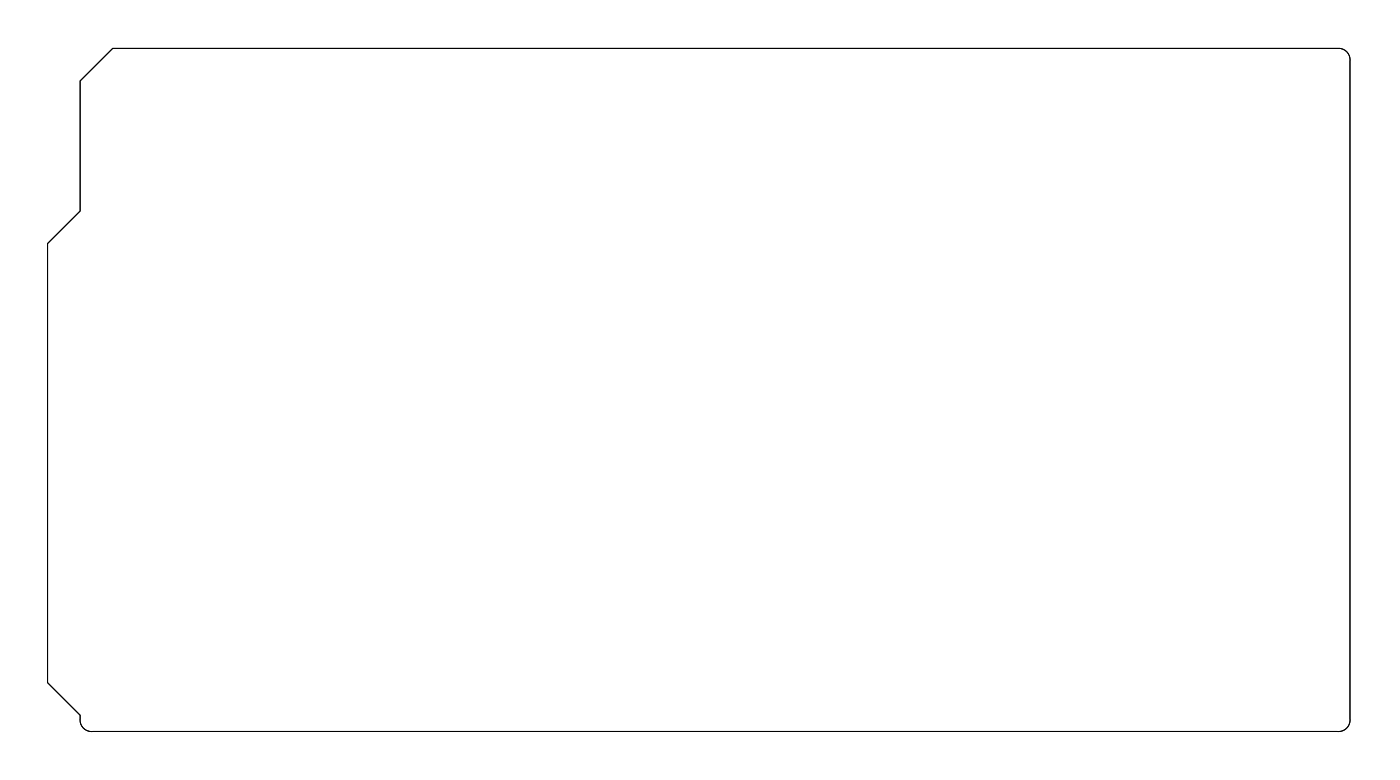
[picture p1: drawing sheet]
<svg xmlns="http://www.w3.org/2000/svg" width="109mm" height="61mm" viewBox="0 0 109 61" stroke-linecap="round" stroke-linejoin="round" font-family="sans-serif">
<path d="M6.2 6.3l2.6-2.5h95.3a.9 .9 0 0 1 1 1v51.1a.9 .9 0 0 1-1 1h-96.9a.96 .96 0 0 1-1-1.3l-2.5-2.5v-34.2l2.5-2.5z" fill="none" stroke="#000" stroke-width=".08"/>
<path d="M6.2 6.3v10.1l-2.5 2.5v34.2l2.5 2.5v.3a.89 .89 0 0 0 1 1h96.9a.89 .89 0 0 0 1-1v-51.1a.9 .9 0 0 0-1-1h-95.3zM6.2 6.3l2.6-2.5h95.5a.9 .9 0 0 1 .8 1v51.3a.9 .9 0 0 1-1 .8h-97.1a1.02 1.02 0 0 1-.8-1.3l-2.5-2.5v-34.2l2.5-2.5z" fill="#000"/>
<circle cx="78.8" cy="12.4" r=".35" fill="#fff"/>
<circle cx="78.8" cy="12.4" r=".35" fill="none" stroke="#fff" stroke-width=".55"/>
<circle cx="87.9" cy="27.6" r=".35" fill="#fff"/>
<circle cx="87.9" cy="27.6" r=".35" fill="none" stroke="#fff" stroke-width=".55"/>
<circle cx="64.5" cy="41.9" r=".35" fill="#fff"/>
<circle cx="64.5" cy="41.9" r=".35" fill="none" stroke="#fff" stroke-width=".55"/>
<circle cx="89.9" cy="34.2" r=".74" fill="#fff"/>
<circle cx="89.9" cy="34.2" r=".74" fill="none" stroke="#fff" stroke-width=".76" stroke-linecap="butt"/>
<circle cx="92.4" cy="34.2" r=".74" fill="#fff"/>
<circle cx="92.4" cy="34.2" r=".74" fill="none" stroke="#fff" stroke-width=".76" stroke-linecap="butt"/>
<circle cx="94.9" cy="34.2" r=".74" fill="#fff"/>
<circle cx="94.9" cy="34.2" r=".74" fill="none" stroke="#fff" stroke-width=".76" stroke-linecap="butt"/>
<circle cx="97.5" cy="34.2" r=".74" fill="#fff"/>
<circle cx="97.5" cy="34.2" r=".74" fill="none" stroke="#fff" stroke-width=".76" stroke-linecap="butt"/>
<circle cx="92.4" cy="19" r=".74" fill="#fff"/>
<circle cx="92.4" cy="19" r=".74" fill="none" stroke="#fff" stroke-width=".76" stroke-linecap="butt"/>
<circle cx="92.4" cy="21.5" r=".74" fill="#fff"/>
<circle cx="92.4" cy="21.5" r=".74" fill="none" stroke="#fff" stroke-width=".76" stroke-linecap="butt"/>
<circle cx="92.4" cy="24.1" r=".74" fill="#fff"/>
<circle cx="92.4" cy="24.1" r=".74" fill="none" stroke="#fff" stroke-width=".76" stroke-linecap="butt"/>
<circle cx="84.8" cy="19" r=".74" fill="#fff"/>
<circle cx="84.8" cy="19" r=".74" fill="none" stroke="#fff" stroke-width=".76" stroke-linecap="butt"/>
<circle cx="82.2" cy="19" r=".74" fill="#fff"/>
<circle cx="82.2" cy="19" r=".74" fill="none" stroke="#fff" stroke-width=".76" stroke-linecap="butt"/>
<circle cx="79.7" cy="19" r=".74" fill="#fff"/>
<circle cx="79.7" cy="19" r=".74" fill="none" stroke="#fff" stroke-width=".76" stroke-linecap="butt"/>
<circle cx="77.2" cy="19" r=".74" fill="#fff"/>
<circle cx="77.2" cy="19" r=".74" fill="none" stroke="#fff" stroke-width=".76" stroke-linecap="butt"/>
<path d="M96.7 8.1h1.6v1.5h-1.6z" fill="#fff"/>
<path d="M96.7 8.1h1.6v1.5h-1.6z" fill="none" stroke="#fff" stroke-width=".76" stroke-linecap="butt"/>
<circle cx="97.5" cy="8.8" r=".76" fill="#fff"/>
<circle cx="97.5" cy="8.8" r=".76" fill="none" stroke="#fff" stroke-width=".76" stroke-linecap="butt"/>
<circle cx="97.5" cy="12.3" r=".76" fill="#fff"/>
<circle cx="97.5" cy="12.3" r=".76" fill="none" stroke="#fff" stroke-width=".76" stroke-linecap="butt"/>
<circle cx="69.5" cy="19" r=".74" fill="#fff"/>
<circle cx="69.5" cy="19" r=".74" fill="none" stroke="#fff" stroke-width=".76" stroke-linecap="butt"/>
<circle cx="69.5" cy="21.5" r=".74" fill="#fff"/>
<circle cx="69.5" cy="21.5" r=".74" fill="none" stroke="#fff" stroke-width=".76" stroke-linecap="butt"/>
<circle cx="23.8" cy="41.9" r=".74" fill="#fff"/>
<circle cx="23.8" cy="41.9" r=".74" fill="none" stroke="#fff" stroke-width=".76" stroke-linecap="butt"/>
<circle cx="23.8" cy="39.3" r=".74" fill="#fff"/>
<circle cx="23.8" cy="39.3" r=".74" fill="none" stroke="#fff" stroke-width=".76" stroke-linecap="butt"/>
<circle cx="23.8" cy="36.8" r=".74" fill="#fff"/>
<circle cx="23.8" cy="36.8" r=".74" fill="none" stroke="#fff" stroke-width=".76" stroke-linecap="butt"/>
<circle cx="61.9" cy="29.2" r=".7" fill="#fff"/>
<circle cx="61.9" cy="29.2" r=".7" fill="none" stroke="#fff" stroke-width=".76" stroke-linecap="butt"/>
<circle cx="72.1" cy="29.2" r=".7" fill="#fff"/>
<circle cx="72.1" cy="29.2" r=".7" fill="none" stroke="#fff" stroke-width=".76" stroke-linecap="butt"/>
<circle cx="28.9" cy="54.6" r=".71" fill="#fff"/>
<circle cx="28.9" cy="54.6" r=".71" fill="none" stroke="#fff" stroke-width=".69" stroke-linecap="butt"/>
<circle cx="69.5" cy="54.6" r=".71" fill="#fff"/>
<circle cx="69.5" cy="54.6" r=".71" fill="none" stroke="#fff" stroke-width=".69" stroke-linecap="butt"/>
<circle cx="26.4" cy="54.6" r=".71" fill="#fff"/>
<circle cx="26.4" cy="54.6" r=".71" fill="none" stroke="#fff" stroke-width=".69" stroke-linecap="butt"/>
<circle cx="23.8" cy="54.6" r=".71" fill="#fff"/>
<circle cx="23.8" cy="54.6" r=".71" fill="none" stroke="#fff" stroke-width=".69" stroke-linecap="butt"/>
<circle cx="21.3" cy="54.6" r=".71" fill="#fff"/>
<circle cx="21.3" cy="54.6" r=".71" fill="none" stroke="#fff" stroke-width=".69" stroke-linecap="butt"/>
<circle cx="18.7" cy="54.6" r=".71" fill="#fff"/>
<circle cx="18.7" cy="54.6" r=".71" fill="none" stroke="#fff" stroke-width=".69" stroke-linecap="butt"/>
<circle cx="11.1" cy="19" r=".71" fill="#fff"/>
<circle cx="11.1" cy="19" r=".71" fill="none" stroke="#fff" stroke-width=".69" stroke-linecap="butt"/>
<circle cx="16.2" cy="54.6" r=".71" fill="#fff"/>
<circle cx="16.2" cy="54.6" r=".71" fill="none" stroke="#fff" stroke-width=".69" stroke-linecap="butt"/>
<circle cx="13.7" cy="54.6" r=".71" fill="#fff"/>
<circle cx="13.7" cy="54.6" r=".71" fill="none" stroke="#fff" stroke-width=".69" stroke-linecap="butt"/>
<circle cx="68.5" cy="6.3" r=".71" fill="#fff"/>
<circle cx="68.5" cy="6.3" r=".71" fill="none" stroke="#fff" stroke-width=".69" stroke-linecap="butt"/>
<circle cx="54.3" cy="54.6" r=".71" fill="#fff"/>
<circle cx="54.3" cy="54.6" r=".71" fill="none" stroke="#fff" stroke-width=".69" stroke-linecap="butt"/>
<circle cx="51.8" cy="54.6" r=".71" fill="#fff"/>
<circle cx="51.8" cy="54.6" r=".71" fill="none" stroke="#fff" stroke-width=".69" stroke-linecap="butt"/>
<circle cx="49.2" cy="54.6" r=".71" fill="#fff"/>
<circle cx="49.2" cy="54.6" r=".71" fill="none" stroke="#fff" stroke-width=".69" stroke-linecap="butt"/>
<circle cx="46.7" cy="54.6" r=".71" fill="#fff"/>
<circle cx="46.7" cy="54.6" r=".71" fill="none" stroke="#fff" stroke-width=".69" stroke-linecap="butt"/>
<circle cx="11.1" cy="39.3" r=".71" fill="#fff"/>
<circle cx="11.1" cy="39.3" r=".71" fill="none" stroke="#fff" stroke-width=".69" stroke-linecap="butt"/>
<circle cx="44.1" cy="54.6" r=".71" fill="#fff"/>
<circle cx="44.1" cy="54.6" r=".71" fill="none" stroke="#fff" stroke-width=".69" stroke-linecap="butt"/>
<circle cx="41.6" cy="54.6" r=".71" fill="#fff"/>
<circle cx="41.6" cy="54.6" r=".71" fill="none" stroke="#fff" stroke-width=".69" stroke-linecap="butt"/>
<circle cx="39.1" cy="54.6" r=".71" fill="#fff"/>
<circle cx="39.1" cy="54.6" r=".71" fill="none" stroke="#fff" stroke-width=".69" stroke-linecap="butt"/>
<circle cx="36.5" cy="54.6" r=".71" fill="#fff"/>
<circle cx="36.5" cy="54.6" r=".71" fill="none" stroke="#fff" stroke-width=".69" stroke-linecap="butt"/>
<circle cx="49.2" cy="6.3" r=".71" fill="#fff"/>
<circle cx="49.2" cy="6.3" r=".71" fill="none" stroke="#fff" stroke-width=".69" stroke-linecap="butt"/>
<circle cx="11.1" cy="8.8" r=".71" fill="#fff"/>
<circle cx="11.1" cy="8.8" r=".71" fill="none" stroke="#fff" stroke-width=".69" stroke-linecap="butt"/>
<circle cx="11.1" cy="29.2" r=".71" fill="#fff"/>
<circle cx="11.1" cy="29.2" r=".71" fill="none" stroke="#fff" stroke-width=".69" stroke-linecap="butt"/>
<circle cx="11.1" cy="49.5" r=".71" fill="#fff"/>
<circle cx="11.1" cy="49.5" r=".71" fill="none" stroke="#fff" stroke-width=".69" stroke-linecap="butt"/>
<circle cx="78.7" cy="6.3" r=".71" fill="#fff"/>
<circle cx="78.7" cy="6.3" r=".71" fill="none" stroke="#fff" stroke-width=".69" stroke-linecap="butt"/>
<circle cx="59.4" cy="54.6" r=".71" fill="#fff"/>
<circle cx="59.4" cy="54.6" r=".71" fill="none" stroke="#fff" stroke-width=".69" stroke-linecap="butt"/>
<circle cx="59.4" cy="6.3" r=".71" fill="#fff"/>
<circle cx="59.4" cy="6.3" r=".71" fill="none" stroke="#fff" stroke-width=".69" stroke-linecap="butt"/>
<circle cx="11.1" cy="13.9" r=".71" fill="#fff"/>
<circle cx="11.1" cy="13.9" r=".71" fill="none" stroke="#fff" stroke-width=".69" stroke-linecap="butt"/>
<circle cx="11.1" cy="24.1" r=".71" fill="#fff"/>
<circle cx="11.1" cy="24.1" r=".71" fill="none" stroke="#fff" stroke-width=".69" stroke-linecap="butt"/>
<circle cx="11.1" cy="34.2" r=".71" fill="#fff"/>
<circle cx="11.1" cy="34.2" r=".71" fill="none" stroke="#fff" stroke-width=".69" stroke-linecap="butt"/>
<circle cx="18.7" cy="6.3" r=".71" fill="#fff"/>
<circle cx="18.7" cy="6.3" r=".71" fill="none" stroke="#fff" stroke-width=".69" stroke-linecap="butt"/>
<circle cx="11.1" cy="44.4" r=".71" fill="#fff"/>
<circle cx="11.1" cy="44.4" r=".71" fill="none" stroke="#fff" stroke-width=".69" stroke-linecap="butt"/>
<circle cx="21.3" cy="6.3" r=".71" fill="#fff"/>
<circle cx="21.3" cy="6.3" r=".71" fill="none" stroke="#fff" stroke-width=".69" stroke-linecap="butt"/>
<circle cx="23.8" cy="6.3" r=".71" fill="#fff"/>
<circle cx="23.8" cy="6.3" r=".71" fill="none" stroke="#fff" stroke-width=".69" stroke-linecap="butt"/>
<circle cx="26.4" cy="6.3" r=".71" fill="#fff"/>
<circle cx="26.4" cy="6.3" r=".71" fill="none" stroke="#fff" stroke-width=".69" stroke-linecap="butt"/>
<circle cx="28.9" cy="6.3" r=".71" fill="#fff"/>
<circle cx="28.9" cy="6.3" r=".71" fill="none" stroke="#fff" stroke-width=".69" stroke-linecap="butt"/>
<circle cx="31.4" cy="6.3" r=".71" fill="#fff"/>
<circle cx="31.4" cy="6.3" r=".71" fill="none" stroke="#fff" stroke-width=".69" stroke-linecap="butt"/>
<circle cx="34" cy="6.3" r=".71" fill="#fff"/>
<circle cx="34" cy="6.3" r=".71" fill="none" stroke="#fff" stroke-width=".69" stroke-linecap="butt"/>
<circle cx="36.5" cy="6.3" r=".71" fill="#fff"/>
<circle cx="36.5" cy="6.3" r=".71" fill="none" stroke="#fff" stroke-width=".69" stroke-linecap="butt"/>
<circle cx="83.8" cy="6.3" r=".71" fill="#fff"/>
<circle cx="83.8" cy="6.3" r=".71" fill="none" stroke="#fff" stroke-width=".69" stroke-linecap="butt"/>
<circle cx="73.6" cy="6.3" r=".71" fill="#fff"/>
<circle cx="73.6" cy="6.3" r=".71" fill="none" stroke="#fff" stroke-width=".69" stroke-linecap="butt"/>
<circle cx="63.5" cy="6.3" r=".71" fill="#fff"/>
<circle cx="63.5" cy="6.3" r=".71" fill="none" stroke="#fff" stroke-width=".69" stroke-linecap="butt"/>
<circle cx="74.6" cy="54.6" r=".71" fill="#fff"/>
<circle cx="74.6" cy="54.6" r=".71" fill="none" stroke="#fff" stroke-width=".69" stroke-linecap="butt"/>
<circle cx="64.5" cy="54.6" r=".71" fill="#fff"/>
<circle cx="64.5" cy="54.6" r=".71" fill="none" stroke="#fff" stroke-width=".69" stroke-linecap="butt"/>
<circle cx="44.1" cy="6.3" r=".71" fill="#fff"/>
<circle cx="44.1" cy="6.3" r=".71" fill="none" stroke="#fff" stroke-width=".69" stroke-linecap="butt"/>
<circle cx="54.3" cy="6.3" r=".71" fill="#fff"/>
<circle cx="54.3" cy="6.3" r=".71" fill="none" stroke="#fff" stroke-width=".69" stroke-linecap="butt"/>
<circle cx="11.1" cy="6.3" r=".71" fill="#fff"/>
<circle cx="11.1" cy="6.3" r=".71" fill="none" stroke="#fff" stroke-width=".69" stroke-linecap="butt"/>
<circle cx="11.1" cy="11.4" r=".71" fill="#fff"/>
<circle cx="11.1" cy="11.4" r=".71" fill="none" stroke="#fff" stroke-width=".69" stroke-linecap="butt"/>
<circle cx="11.1" cy="16.5" r=".71" fill="#fff"/>
<circle cx="11.1" cy="16.5" r=".71" fill="none" stroke="#fff" stroke-width=".69" stroke-linecap="butt"/>
<circle cx="11.1" cy="21.5" r=".71" fill="#fff"/>
<circle cx="11.1" cy="21.5" r=".71" fill="none" stroke="#fff" stroke-width=".69" stroke-linecap="butt"/>
<circle cx="11.1" cy="26.6" r=".71" fill="#fff"/>
<circle cx="11.1" cy="26.6" r=".71" fill="none" stroke="#fff" stroke-width=".69" stroke-linecap="butt"/>
<circle cx="11.1" cy="31.7" r=".71" fill="#fff"/>
<circle cx="11.1" cy="31.7" r=".71" fill="none" stroke="#fff" stroke-width=".69" stroke-linecap="butt"/>
<circle cx="11.1" cy="36.8" r=".71" fill="#fff"/>
<circle cx="11.1" cy="36.8" r=".71" fill="none" stroke="#fff" stroke-width=".69" stroke-linecap="butt"/>
<circle cx="11.1" cy="41.9" r=".71" fill="#fff"/>
<circle cx="11.1" cy="41.9" r=".71" fill="none" stroke="#fff" stroke-width=".69" stroke-linecap="butt"/>
<circle cx="11.1" cy="46.9" r=".71" fill="#fff"/>
<circle cx="11.1" cy="46.9" r=".71" fill="none" stroke="#fff" stroke-width=".69" stroke-linecap="butt"/>
<circle cx="86.3" cy="6.3" r=".71" fill="#fff"/>
<circle cx="86.3" cy="6.3" r=".71" fill="none" stroke="#fff" stroke-width=".69" stroke-linecap="butt"/>
<circle cx="81.2" cy="6.3" r=".71" fill="#fff"/>
<circle cx="81.2" cy="6.3" r=".71" fill="none" stroke="#fff" stroke-width=".69" stroke-linecap="butt"/>
<circle cx="76.2" cy="6.3" r=".71" fill="#fff"/>
<circle cx="76.2" cy="6.3" r=".71" fill="none" stroke="#fff" stroke-width=".69" stroke-linecap="butt"/>
<circle cx="71.1" cy="6.3" r=".71" fill="#fff"/>
<circle cx="71.1" cy="6.3" r=".71" fill="none" stroke="#fff" stroke-width=".69" stroke-linecap="butt"/>
<circle cx="66" cy="6.3" r=".71" fill="#fff"/>
<circle cx="66" cy="6.3" r=".71" fill="none" stroke="#fff" stroke-width=".69" stroke-linecap="butt"/>
<circle cx="77.2" cy="54.6" r=".71" fill="#fff"/>
<circle cx="77.2" cy="54.6" r=".71" fill="none" stroke="#fff" stroke-width=".69" stroke-linecap="butt"/>
<circle cx="72.1" cy="54.6" r=".71" fill="#fff"/>
<circle cx="72.1" cy="54.6" r=".71" fill="none" stroke="#fff" stroke-width=".69" stroke-linecap="butt"/>
<circle cx="67" cy="54.6" r=".71" fill="#fff"/>
<circle cx="67" cy="54.6" r=".71" fill="none" stroke="#fff" stroke-width=".69" stroke-linecap="butt"/>
<circle cx="61.9" cy="54.6" r=".71" fill="#fff"/>
<circle cx="61.9" cy="54.6" r=".71" fill="none" stroke="#fff" stroke-width=".69" stroke-linecap="butt"/>
<circle cx="41.6" cy="6.3" r=".71" fill="#fff"/>
<circle cx="41.6" cy="6.3" r=".71" fill="none" stroke="#fff" stroke-width=".69" stroke-linecap="butt"/>
<circle cx="46.7" cy="6.3" r=".71" fill="#fff"/>
<circle cx="46.7" cy="6.3" r=".71" fill="none" stroke="#fff" stroke-width=".69" stroke-linecap="butt"/>
<circle cx="51.8" cy="6.3" r=".71" fill="#fff"/>
<circle cx="51.8" cy="6.3" r=".71" fill="none" stroke="#fff" stroke-width=".69" stroke-linecap="butt"/>
<circle cx="56.8" cy="6.3" r=".71" fill="#fff"/>
<circle cx="56.8" cy="6.3" r=".71" fill="none" stroke="#fff" stroke-width=".69" stroke-linecap="butt"/>
<circle cx="8.6" cy="6.3" r=".71" fill="#fff"/>
<circle cx="8.6" cy="6.3" r=".71" fill="none" stroke="#fff" stroke-width=".69" stroke-linecap="butt"/>
<circle cx="8.6" cy="8.8" r=".71" fill="#fff"/>
<circle cx="8.6" cy="8.8" r=".71" fill="none" stroke="#fff" stroke-width=".69" stroke-linecap="butt"/>
<circle cx="8.6" cy="11.4" r=".71" fill="#fff"/>
<circle cx="8.6" cy="11.4" r=".71" fill="none" stroke="#fff" stroke-width=".69" stroke-linecap="butt"/>
<circle cx="8.6" cy="13.9" r=".71" fill="#fff"/>
<circle cx="8.6" cy="13.9" r=".71" fill="none" stroke="#fff" stroke-width=".69" stroke-linecap="butt"/>
<circle cx="8.6" cy="16.5" r=".71" fill="#fff"/>
<circle cx="8.6" cy="16.5" r=".71" fill="none" stroke="#fff" stroke-width=".69" stroke-linecap="butt"/>
<circle cx="8.6" cy="19" r=".71" fill="#fff"/>
<circle cx="8.6" cy="19" r=".71" fill="none" stroke="#fff" stroke-width=".69" stroke-linecap="butt"/>
<circle cx="8.6" cy="21.5" r=".71" fill="#fff"/>
<circle cx="8.6" cy="21.5" r=".71" fill="none" stroke="#fff" stroke-width=".69" stroke-linecap="butt"/>
<circle cx="8.6" cy="24.1" r=".71" fill="#fff"/>
<circle cx="8.6" cy="24.1" r=".71" fill="none" stroke="#fff" stroke-width=".69" stroke-linecap="butt"/>
<circle cx="8.6" cy="26.6" r=".71" fill="#fff"/>
<circle cx="8.6" cy="26.6" r=".71" fill="none" stroke="#fff" stroke-width=".69" stroke-linecap="butt"/>
<circle cx="8.6" cy="29.2" r=".71" fill="#fff"/>
<circle cx="8.6" cy="29.2" r=".71" fill="none" stroke="#fff" stroke-width=".69" stroke-linecap="butt"/>
<circle cx="8.6" cy="31.7" r=".71" fill="#fff"/>
<circle cx="8.6" cy="31.7" r=".71" fill="none" stroke="#fff" stroke-width=".69" stroke-linecap="butt"/>
<circle cx="8.6" cy="34.2" r=".71" fill="#fff"/>
<circle cx="8.6" cy="34.2" r=".71" fill="none" stroke="#fff" stroke-width=".69" stroke-linecap="butt"/>
<circle cx="8.6" cy="36.8" r=".71" fill="#fff"/>
<circle cx="8.6" cy="36.8" r=".71" fill="none" stroke="#fff" stroke-width=".69" stroke-linecap="butt"/>
<circle cx="8.6" cy="39.3" r=".71" fill="#fff"/>
<circle cx="8.6" cy="39.3" r=".71" fill="none" stroke="#fff" stroke-width=".69" stroke-linecap="butt"/>
<circle cx="8.6" cy="41.9" r=".71" fill="#fff"/>
<circle cx="8.6" cy="41.9" r=".71" fill="none" stroke="#fff" stroke-width=".69" stroke-linecap="butt"/>
<circle cx="8.6" cy="44.4" r=".71" fill="#fff"/>
<circle cx="8.6" cy="44.4" r=".71" fill="none" stroke="#fff" stroke-width=".69" stroke-linecap="butt"/>
<circle cx="8.6" cy="46.9" r=".71" fill="#fff"/>
<circle cx="8.6" cy="46.9" r=".71" fill="none" stroke="#fff" stroke-width=".69" stroke-linecap="butt"/>
<circle cx="8.6" cy="49.5" r=".71" fill="#fff"/>
<circle cx="8.6" cy="49.5" r=".71" fill="none" stroke="#fff" stroke-width=".69" stroke-linecap="butt"/>
<circle cx="31.4" cy="54.6" r=".71" fill="#fff"/>
<circle cx="31.4" cy="54.6" r=".71" fill="none" stroke="#fff" stroke-width=".69" stroke-linecap="butt"/>
<circle cx="46.7" cy="26.6" r=".69" fill="#fff"/>
<circle cx="46.7" cy="26.6" r=".69" fill="none" stroke="#fff" stroke-width=".64" stroke-linecap="butt"/>
<circle cx="44.1" cy="26.6" r=".69" fill="#fff"/>
<circle cx="44.1" cy="26.6" r=".69" fill="none" stroke="#fff" stroke-width=".64" stroke-linecap="butt"/>
<circle cx="41.6" cy="26.6" r=".69" fill="#fff"/>
<circle cx="41.6" cy="26.6" r=".69" fill="none" stroke="#fff" stroke-width=".64" stroke-linecap="butt"/>
<circle cx="39.1" cy="26.6" r=".69" fill="#fff"/>
<circle cx="39.1" cy="26.6" r=".69" fill="none" stroke="#fff" stroke-width=".64" stroke-linecap="butt"/>
<circle cx="36.5" cy="26.6" r=".69" fill="#fff"/>
<circle cx="36.5" cy="26.6" r=".69" fill="none" stroke="#fff" stroke-width=".64" stroke-linecap="butt"/>
<circle cx="34" cy="26.6" r=".69" fill="#fff"/>
<circle cx="34" cy="26.6" r=".69" fill="none" stroke="#fff" stroke-width=".64" stroke-linecap="butt"/>
<circle cx="31.4" cy="26.6" r=".69" fill="#fff"/>
<circle cx="31.4" cy="26.6" r=".69" fill="none" stroke="#fff" stroke-width=".64" stroke-linecap="butt"/>
<circle cx="97.5" cy="52" r=".69" fill="#fff"/>
<circle cx="97.5" cy="52" r=".69" fill="none" stroke="#fff" stroke-width=".64" stroke-linecap="butt"/>
<circle cx="94.9" cy="52" r=".69" fill="#fff"/>
<circle cx="94.9" cy="52" r=".69" fill="none" stroke="#fff" stroke-width=".64" stroke-linecap="butt"/>
<circle cx="92.4" cy="52" r=".69" fill="#fff"/>
<circle cx="92.4" cy="52" r=".69" fill="none" stroke="#fff" stroke-width=".64" stroke-linecap="butt"/>
<circle cx="89.9" cy="52" r=".69" fill="#fff"/>
<circle cx="89.9" cy="52" r=".69" fill="none" stroke="#fff" stroke-width=".64" stroke-linecap="butt"/>
<circle cx="87.3" cy="52" r=".69" fill="#fff"/>
<circle cx="87.3" cy="52" r=".69" fill="none" stroke="#fff" stroke-width=".64" stroke-linecap="butt"/>
<path d="M71.4 38.5h1.4v1.5h-1.4z" fill="#fff"/>
<path d="M71.4 38.5h1.4v1.5h-1.4z" fill="none" stroke="#fff" stroke-width=".69" stroke-linecap="butt"/>
<circle cx="72.1" cy="39.3" r=".73" fill="#fff"/>
<circle cx="72.1" cy="39.3" r=".73" fill="none" stroke="#fff" stroke-width=".69" stroke-linecap="butt"/>
<circle cx="74.6" cy="39.3" r=".73" fill="#fff"/>
<circle cx="74.6" cy="39.3" r=".73" fill="none" stroke="#fff" stroke-width=".69" stroke-linecap="butt"/>
<circle cx="72.1" cy="41.8" r=".73" fill="#fff"/>
<circle cx="72.1" cy="41.8" r=".73" fill="none" stroke="#fff" stroke-width=".69" stroke-linecap="butt"/>
<circle cx="74.6" cy="41.8" r=".73" fill="#fff"/>
<circle cx="74.6" cy="41.8" r=".73" fill="none" stroke="#fff" stroke-width=".69" stroke-linecap="butt"/>
<circle cx="72.1" cy="44.4" r=".73" fill="#fff"/>
<circle cx="72.1" cy="44.4" r=".73" fill="none" stroke="#fff" stroke-width=".69" stroke-linecap="butt"/>
<circle cx="74.6" cy="44.4" r=".73" fill="#fff"/>
<circle cx="74.6" cy="44.4" r=".73" fill="none" stroke="#fff" stroke-width=".69" stroke-linecap="butt"/>
<path d="M71.4 46.2h1.4v1.5h-1.4z" fill="#fff"/>
<path d="M71.4 46.2h1.4v1.5h-1.4z" fill="none" stroke="#fff" stroke-width=".69" stroke-linecap="butt"/>
<circle cx="72.1" cy="46.9" r=".73" fill="#fff"/>
<circle cx="72.1" cy="46.9" r=".73" fill="none" stroke="#fff" stroke-width=".69" stroke-linecap="butt"/>
<circle cx="74.6" cy="46.9" r=".73" fill="#fff"/>
<circle cx="74.6" cy="46.9" r=".73" fill="none" stroke="#fff" stroke-width=".69" stroke-linecap="butt"/>
<circle cx="32.7" cy="34.2" r="1.5" fill="#fff"/>
<circle cx="32.7" cy="34.2" r="1.5" fill="none" stroke="#fff" stroke-width=".76" stroke-linecap="butt"/>
<circle cx="49.2" cy="46.9" r=".69" fill="#fff"/>
<circle cx="49.2" cy="46.9" r=".69" fill="none" stroke="#fff" stroke-width=".64" stroke-linecap="butt"/>
<circle cx="46.7" cy="46.9" r=".69" fill="#fff"/>
<circle cx="46.7" cy="46.9" r=".69" fill="none" stroke="#fff" stroke-width=".64" stroke-linecap="butt"/>
<circle cx="44.1" cy="46.9" r=".69" fill="#fff"/>
<circle cx="44.1" cy="46.9" r=".69" fill="none" stroke="#fff" stroke-width=".64" stroke-linecap="butt"/>
<circle cx="41.6" cy="46.9" r=".69" fill="#fff"/>
<circle cx="41.6" cy="46.9" r=".69" fill="none" stroke="#fff" stroke-width=".64" stroke-linecap="butt"/>
<circle cx="39.1" cy="46.9" r=".69" fill="#fff"/>
<circle cx="39.1" cy="46.9" r=".69" fill="none" stroke="#fff" stroke-width=".64" stroke-linecap="butt"/>
<circle cx="36.5" cy="46.9" r=".69" fill="#fff"/>
<circle cx="36.5" cy="46.9" r=".69" fill="none" stroke="#fff" stroke-width=".64" stroke-linecap="butt"/>
<circle cx="34" cy="46.9" r=".69" fill="#fff"/>
<circle cx="34" cy="46.9" r=".69" fill="none" stroke="#fff" stroke-width=".64" stroke-linecap="butt"/>
<circle cx="31.4" cy="46.9" r=".69" fill="#fff"/>
<circle cx="31.4" cy="46.9" r=".69" fill="none" stroke="#fff" stroke-width=".64" stroke-linecap="butt"/>
<circle cx="48" cy="34.2" r="1.5" fill="#fff"/>
<circle cx="48" cy="34.2" r="1.5" fill="none" stroke="#fff" stroke-width=".76" stroke-linecap="butt"/>
</svg>
